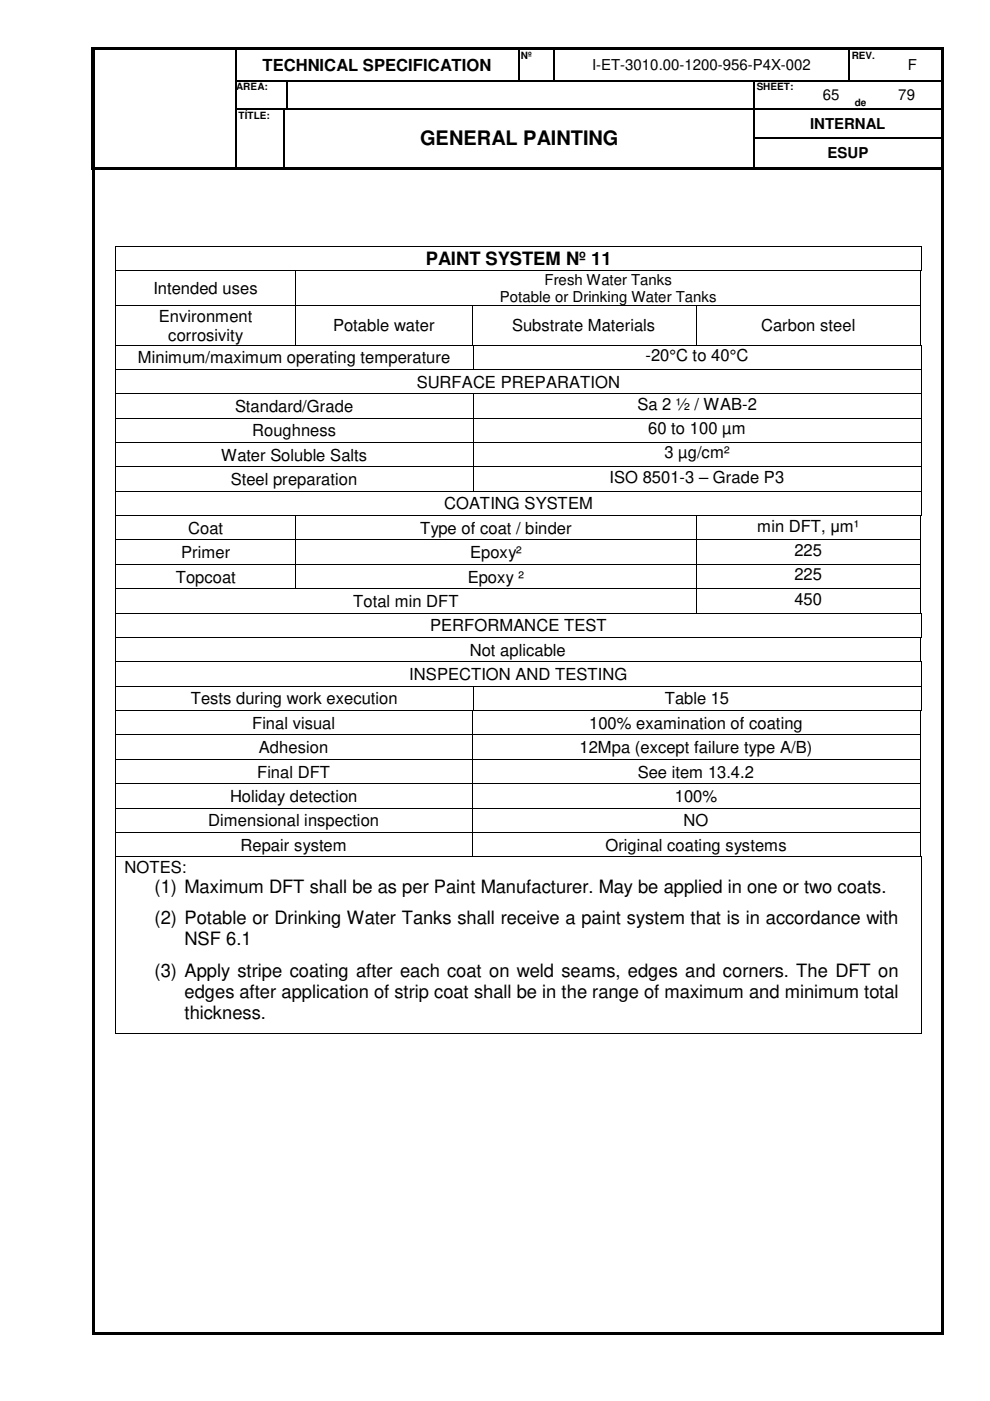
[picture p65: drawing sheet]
<svg xmlns="http://www.w3.org/2000/svg" width="210mm" height="297mm" viewBox="0 0 210 297" stroke-linecap="round" stroke-linejoin="round" font-family="sans-serif">
<defs><g id="words">
<text font-size="4.2" x="89.1" y="30.8">GENERAL PAINTING</text>
<g font-size="3.9">
<text x="90.3" y="56.1">PAINT SYSTEM Nº 11</text>
<text x="32.8" y="189.4">(1) Maximum DFT shall be as per Paint Manufacturer. May be applied in one or two coats.</text>
<text x="32.8" y="196">(2) Potable or Drinking Water Tanks shall receive a paint system that is in accordance with</text>
<text x="39.1" y="200.4">NSF 6.1</text>
<text x="32.8" y="207.1">(3) Apply stripe coating after each coat on weld seams, edges and corners. The DFT on</text>
<text x="39.1" y="211.5">edges after application of strip coat shall be in the range of maximum and minimum total</text>
<text x="39.1" y="216">thickness.</text>
</g>
<g font-size="3.5">
<text x="55.6" y="15">TECHNICAL SPECIFICATION</text>
<text x="32.5" y="62.4">Intended uses</text>
<text x="33.7" y="68.2">Environment</text>
<text x="70.6" y="70.3">Potable water</text>
<text x="108.6" y="70.3">Substrate Materials</text>
<text x="161.4" y="70.3">Carbon steel</text>
<text x="29.3" y="77">Minimum/maximum operating temperature</text>
<text x="35.7" y="72.3">corrosivity</text>
<text x="136.9" y="76.5">-20°C to 40°C</text>
<text x="88.3" y="82.2">SURFACE PREPARATION</text>
<text x="49.8" y="87.3">Standard/Grade</text>
<text x="135.2" y="86.9">Sa 2 ½ / WAB-2</text>
<text x="53.5" y="92.5">Roughness</text>
<text x="137.5" y="92">60 to 100 µm</text>
<text x="46.9" y="97.7">Water Soluble Salts</text>
<text x="140.9" y="97.2">3 µg/cm²</text>
<text x="48.9" y="102.8">Steel preparation</text>
<text x="94.1" y="108">COATING SYSTEM</text>
<text x="129.2" y="102.4">ISO 8501-3 – Grade P3</text>
<text x="39.9" y="113.2">Coat</text>
<text x="89.1" y="113.2">Type of coat / binder</text>
<text x="160.6" y="112.7">min DFT, µm¹</text>
<text x="38.4" y="118.3">Primer</text>
<text x="99.7" y="118.3">Epoxy²</text>
<text x="168.4" y="117.9">225</text>
<text x="37.3" y="123.5">Topcoat</text>
<text x="99.2" y="123.5">Epoxy ²</text>
<text x="168.4" y="123.1">225</text>
<text x="74.9" y="128.7">Total min DFT</text>
<text x="168.4" y="128.2">450</text>
<text x="91.2" y="133.9">PERFORMANCE TEST</text>
<text x="99.6" y="139">Not aplicable</text>
<text x="40.4" y="149.4">Tests during work execution</text>
<text x="86.8" y="144.2">INSPECTION AND TESTING</text>
<text x="140.9" y="149.4">Table 15</text>
<text x="53.5" y="154.5">Final visual</text>
<text x="124.9" y="154.5">100% examination of coating</text>
<text x="54.9" y="159.7">Adhesion</text>
<text x="122.9" y="159.7">12Mpa (except failure type A/B)</text>
<text x="54.5" y="164.8">Final DFT</text>
<text x="135.2" y="164.8">See item 13.4.2</text>
<text x="48.8" y="170">Holiday detection</text>
<text x="143.1" y="170">100%</text>
<text x="44.2" y="175.2">Dimensional inspection</text>
<text x="144.9" y="175.2">NO</text>
<text x="26.4" y="185">NOTES:</text>
<text x="51" y="180.3">Repair system</text>
<text x="128.4" y="180.3">Original coating systems</text>
</g>
<g font-size="3.2">
<text x="125.5" y="14.9">I-ET-3010.00-1200-956-P4X-002</text>
<text x="192.5" y="14.9">F</text>
<text x="174.5" y="21.3">65</text>
<text x="190.5" y="21.3">79</text>
<text x="171.7" y="27.3">INTERNAL</text>
<text x="175.5" y="33.5">ESUP</text>
<text x="106" y="64.1">Potable or Drinking Water Tanks</text>
<text x="115.4" y="60.4">Fresh Water Tanks</text>
</g>
<g font-size="2.1">
<text x="110.4" y="12.4">Nº</text>
<text x="180.6" y="12.4">REV.</text>
<text x="50.1" y="19.2">AREA:</text>
<text x="160.4" y="19.2">SHEET:</text>
<text x="181.2" y="22.4">de</text>
<text x="50.6" y="25.1">TÍTLE:</text>
</g>
</g></defs>
<g fill="#000">
<path d="M19.4 10.5h.8zM19.4 10h.8v.5h-.8zM19.4 10.5h.8v6.5h-.8zM19.4 17h.8v.3h-.8zM20.2 10h29.6v.5h-29.6zM49.8 10.5h.3zM49.8 10h.5v.5h-.5zM49.8 17h.3v.3h-.3zM50.3 10h59.5v.5h-59.5zM60.6 17h.2v.3h-.2zM109.8 10.5h.3zM109.8 10h.5v.5h-.5z"/>
<path d="M109.8 17h.3v.3h-.3zM110.3 10h7v.5h-7zM117.3 10.5h.3zM117.3 10h.5v.5h-.5zM117.3 17h.3v.3h-.3zM117.8 10h62v.5h-62zM159.8 17h.3v.3h-.3zM172.5 17h.2v.3h-.2zM179.8 10.5h.3zM179.8 10h.5v.5h-.5zM179.8 17h.3v.3h-.3zM180.1 17h.2v.3h-.2z"/>
<path d="M180.3 10h7.2v.5h-7.2zM185 17h.3v.3h-.3zM187.5 10h.5v.5h-.5zM187.5 17h.2v.3h-.2zM188 10h11.5v.5h-11.5zM199.5 10h.5v.5h-.5zM199.5 10.5h.5v6.5h-.5zM199.5 17h.5v.3h-.5zM19.4 17.3h.8v5.7h-.8zM19.4 23h.8v.2h-.8zM19.4 23.2h.8v6h-.8zM19.4 29.2h.8v.3h-.8z"/>
<path d="M19.4 29.5h.8v5.9h-.8zM19.4 35.4h.8v.5h-.8zM19.5 35.9l.5 .1zM20.2 35.4h.5v.5h-.5zM20.7 35.4h29.1v.5h-29.1zM49.8 23h.3v.2h-.3zM49.8 29.2h.3v.3h-.3zM49.8 35.4h.5v.5h-.5zM50.3 35.4h9.8v.5h-9.8zM60.1 23h.3v.2h-.3zM60.1 29.2h.4v.3h-.4zM60.1 35.4h.5v.5h-.5z"/>
<path d="M60.4 23h.2v.2h-.2zM60.6 23h.2v.2h-.2zM60.6 35.4h99.2v.5h-99.2zM159.8 23h.3v.2h-.3zM159.8 29.2h.3v.3h-.3zM159.8 35.4h.5v.5h-.5zM160.3 35.4h39.2v.5h-39.2zM172.5 23h.2v.2h-.2zM180 23h.2v.2h-.2zM185 23h.3v.2h-.3zM199.5 17.3h.5v5.7h-.5zM199.5 23h.5v.2h-.5z"/>
<path d="M199.5 23.2h.5v6h-.5zM199.5 29.2h.5v.3h-.5zM199.5 29.5h.5v5.9h-.5zM199.5 35.4h.5v.6h-.5zM24.4 52.1h.2v.2h-.2zM24.4 57.3h.2v.1h-.2zM62.7 57.3h.1v.1h-.1zM195.1 57.3h.1v.1h-.1zM195.2 57.3h.2v.1h-.2zM195.3 52.1h.2v.2h-.2zM195.3 57.3h.2v.1h-.2zM24.4 64.8h.2v.1h-.2z"/>
<path d="M24.4 73.1h.2v.1h-.2zM24.4 78.2h.2v.2h-.2zM62.7 64.8h.1v.1h-.1zM62.7 73.1h.1v.1h-.1zM100 64.8h.2v.1h-.2zM100 73.1h.2v.1h-.2zM100.2 73.1v.1zM100.2 73.1h.2v.1h-.2zM100.2 78.2h.2v.2h-.2zM147.5 64.8h.2v.1h-.2zM147.5 73.1h.2v.1h-.2zM195.1 64.8h.1v.1h-.1z"/>
<path d="M195.1 73.1h.1v.1h-.1zM195.2 73.1h.2v.1h-.2zM195.3 73.1h.2v.1h-.2zM195.3 78.2h.2v.2h-.2zM24.4 83.4h.2v.2h-.2zM24.4 88.6h.2v.1h-.2zM24.4 93.7h.2v.2h-.2zM24.4 98.9h.2v.2h-.2zM100.2 83.4h.2v.2h-.2zM100.2 88.6h.2v.1h-.2zM100.2 93.7h.2v.2h-.2zM100.2 98.9h.2v.2h-.2z"/>
<path d="M195.3 83.4h.2v.2h-.2zM195.3 88.6h.2v.1h-.2zM195.3 93.7h.2v.2h-.2zM195.3 98.9h.2v.2h-.2zM24.4 104.1h.2v.1h-.2zM24.4 109.2h.2v.2h-.2zM24.4 114.4h.2v.2h-.2zM24.4 119.6h.2v.2h-.2zM62.7 109.2h.1v.2h-.1zM62.7 114.4h.1v.2h-.1zM62.7 119.6h.1v.2h-.1zM100.2 104.1h.2v.1h-.2z"/>
<path d="M147.5 109.2h.2v.2h-.2zM147.5 114.4h.2v.2h-.2zM147.5 119.6h.2v.2h-.2zM195.1 109.2h.1v.2h-.1zM195.1 114.4h.1v.2h-.1zM195.1 119.6h.1v.2h-.1zM195.2 109.2h.2v.2h-.2zM195.3 104.1h.2v.1h-.2zM195.3 109.2h.2v.2h-.2zM24.4 124.8h.2v.1h-.2zM24.4 129.9h.2v.2h-.2zM24.4 135.1h.2v.2h-.2z"/>
<path d="M62.7 124.8h.1v.1h-.1zM147.5 124.8h.2v.1h-.2zM147.5 129.9h.2v.2h-.2zM195.1 124.8h.1v.1h-.1zM195.1 129.9h.1v.2h-.1zM195.1 135.1h.1v.2h-.1zM195.2 129.9h.2v.2h-.2zM195.2 135.1h.2v.2h-.2zM195.3 129.9h.2v.2h-.2zM195.3 135.1h.2v.2h-.2zM24.4 140.3h.2v.1h-.2zM24.4 145.4h.2v.2h-.2z"/>
<path d="M24.4 150.6h.2v.1h-.2zM24.4 155.7h.2v.2h-.2zM100 150.6h.2v.1h-.2zM100 155.7h.2v.2h-.2zM100.2 150.6v.1zM100.2 145.4h.2v.2h-.2zM100.2 150.6h.2v.1h-.2zM195.1 140.3h.1v.1h-.1zM195.1 150.6h.1v.1h-.1zM195.1 155.7h.1v.2h-.1zM195.2 140.3h.2v.1h-.2zM195.2 150.6h.2v.1h-.2z"/>
<path d="M195.3 140.3h.2v.1h-.2zM195.3 145.4h.2v.2h-.2zM195.3 150.6h.2v.1h-.2zM24.4 160.9h.2v.2h-.2zM24.4 166.1h.2v.1h-.2zM24.4 171.2h.2v.2h-.2zM24.4 176.4h.2v.2h-.2zM100 160.9h.2v.2h-.2zM100 166.1h.2v.1h-.2zM100 171.2h.2v.2h-.2zM100 176.4h.2v.2h-.2zM195.1 160.9h.1v.2h-.1z"/>
<path d="M195.1 166.1h.1v.1h-.1zM195.1 171.2h.1v.2h-.1zM195.1 176.4h.1v.2h-.1zM24.4 181.6h.2v.2h-.2zM100 181.6h.2v.2h-.2zM195.1 181.6h.1v.2h-.1zM195.2 181.6h.2v.2h-.2zM195.3 181.6h.2v.2h-.2zM24.4 218.9h.2v.2h-.2zM195.3 218.9h.2v.2h-.2zM19.5 36h.5v246.5h-.5zM19.5 282.5h.5v.5h-.5z"/>
<path d="M20 282.5h179.5v.5h-179.5zM199.5 36h.5v246.5h-.5zM199.5 282.5h.5v.5h-.5z"/>
</g>
<path d="M50 10.5v6.5M50 17.3v5.7M60.7 17.3v5.7M117.5 10.5v6.5M50 23.2v6M50 29.5v5.9M60.3 23.2v6M60.3 29.5v5.9" fill="none" stroke="#000" stroke-width=".34"/>
<g fill="none" stroke="#000" stroke-width=".25">
<path d="M50.1 17.1h10.5M60.8 17.1h49M109.9 10.5v6.5M110.1 17.1h7.2M117.6 17.1h42.2M159.9 17.3v5.7M160.1 17.1h12.4M172.7 17.1h7.1M180 10.5v6.5M180.3 17.1h4.7M185.3 17.1h2.2M187.7 17.1h11.8"/>
<path d="M50.1 23.1h10M60.8 23.1h99M159.9 23.2v6M159.9 29.5v5.9M160.1 23.1h12.4M160.1 29.3h39.4M172.7 23.1h7.3M180.2 23.1h4.8M185.3 23.1h14.2"/>
</g>
<g fill="none" stroke="#000" stroke-width=".21">
<path d="M24.5 52.3v5M24.5 57.4v7.4M24.6 52.2h170.7M24.6 57.4h38.1M62.7 57.4v7.4M62.8 57.4h132.3M195.2 57.4v7.4M195.4 52.3v5M24.5 64.9v8.2M24.5 73.2v5M24.5 78.4v5M24.6 64.9h38.1"/>
<path d="M24.6 73.2h38.1M24.6 78.3h75.6M62.7 64.9v8.2M62.8 64.9h37.2M62.8 73.2h37.2M100.1 64.9v8.2M100.2 64.9h47.3M100.3 73.2v5M100.4 73.2h47.1M100.4 78.3h94.9M147.6 64.9v8.2M147.7 64.9h47.4"/>
<path d="M147.7 73.2h47.4M195.2 64.9v8.2M195.4 73.2v5M195.4 78.4v5M24.5 83.6v5M24.5 88.7v5M24.5 93.9v5M24.5 99.1v5M24.6 83.5h75.6M24.6 88.6h75.6M24.6 93.8h75.6M24.6 99h75.6"/>
<path d="M100.3 83.6v5M100.3 88.7v5M100.3 93.9v5M100.3 99.1v5M100.4 83.5h94.9M100.4 88.6h94.9M100.4 93.8h94.9M100.4 99h94.9M195.4 83.6v5M195.4 88.7v5M195.4 93.9v5M195.4 99.1v5"/>
<path d="M24.5 104.2v5M24.5 109.4v5M24.5 114.6v5M24.5 119.8v5M24.6 104.1h75.6M24.6 109.3h38.1M24.6 114.5h38.1M24.6 119.7h38.1M62.7 109.4v5M62.7 114.6v5M62.7 119.8v5M62.8 109.3h84.7"/>
<path d="M62.8 114.5h84.7M62.8 119.7h84.7M100.4 104.1h94.9M147.6 109.4v5M147.6 114.6v5M147.6 119.8v5M147.7 109.3h47.4M147.7 114.5h47.4M147.7 119.7h47.4M195.2 109.4v5M195.2 114.6v5M195.2 119.8v5"/>
<path d="M195.4 104.2v5M24.5 124.9v5M24.5 130.1v5M24.5 135.3v5M24.6 124.8h38.1M24.6 130h122.9M24.6 135.2h170.5M62.8 124.8h84.7M147.6 124.9v5M147.7 124.8h47.4M147.7 130h47.4M195.2 124.9v5"/>
<path d="M195.2 135.3v5M195.4 130.1v5M24.5 140.4v5M24.5 145.6v5M24.5 150.7v5M24.5 155.9v5M24.6 140.3h170.5M24.6 145.5h75.6M24.6 150.7h75.4M24.6 155.8h75.4M100.1 150.7v5M100.1 155.9v5"/>
<path d="M100.2 155.8h94.9M100.3 145.6v5M100.4 145.5h94.9M100.4 150.7h94.7M195.2 150.7v5M195.2 155.9v5M195.4 140.4v5M195.4 145.6v5M24.5 161.1v5M24.5 166.2v5M24.5 171.4v5M24.5 176.6v5"/>
<path d="M24.6 161h75.4M24.6 166.2h75.4M24.6 171.3h75.4M24.6 176.5h75.4M100.1 161.1v5M100.1 166.2v5M100.1 171.4v5M100.1 176.6v5M100.2 161h94.9M100.2 166.2h94.9M100.2 171.3h94.9M100.2 176.5h94.9"/>
<path d="M195.2 161.1v5M195.2 166.2v5M195.2 171.4v5M195.2 176.6v5M24.5 181.8v37.1M24.6 181.7h75.4M100.2 181.7h94.9M195.4 181.8v37.1M24.6 219h170.7"/>
</g>
<use href="#words"/>
</svg>
